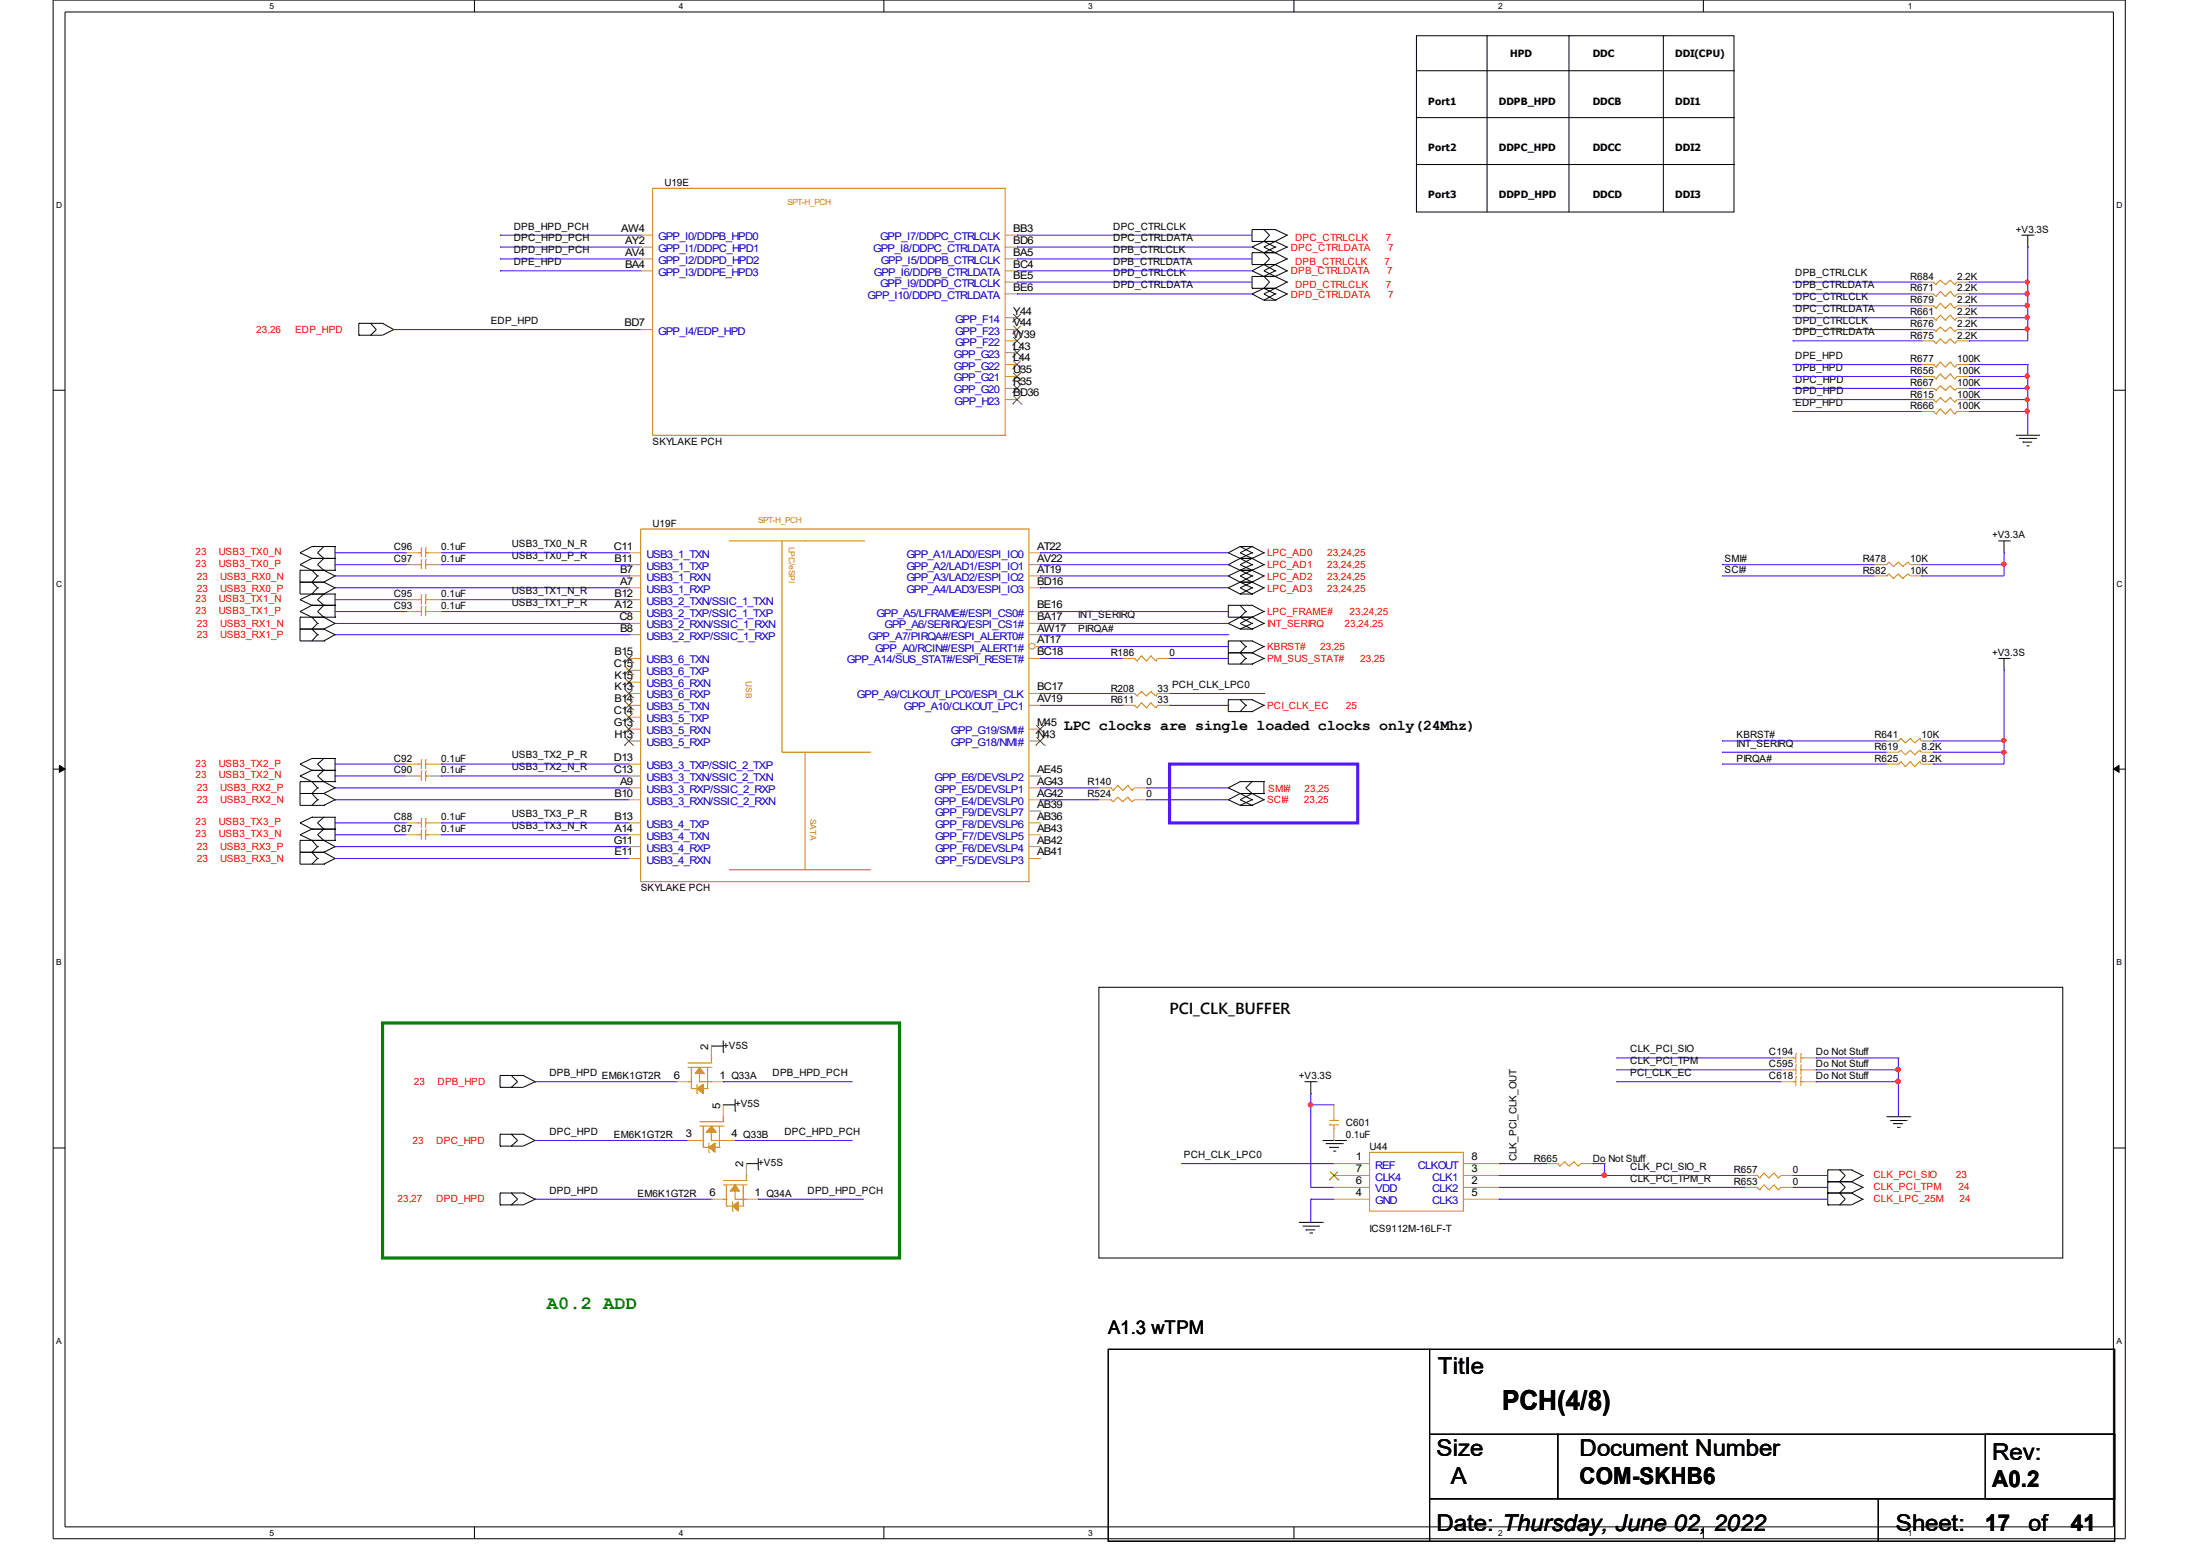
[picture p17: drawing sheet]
<svg xmlns="http://www.w3.org/2000/svg" width="297mm" height="210mm" viewBox="0 0 297 210" stroke-linecap="round" stroke-linejoin="round" font-family="sans-serif">
<defs><g id="words">
<text font-size="3.7" x="203.5" y="190.9">PCH(4/8)</text>
<g font-size="3.1">
<text x="194.7" y="186.1">Title</text>
<text x="194.6" y="197.1">Size</text>
<text x="214" y="197.1">Document Number</text>
<text x="269.8" y="197.7">Rev:</text>
<text x="196.5" y="200.9">A</text>
<text x="214" y="201">COM-SKHB6</text>
<text x="269.8" y="201.4">A0.2</text>
<text x="194.6" y="207.3">Date: Thursday, June 02, 2022</text>
<text x="256.8" y="207.3">Sheet:</text>
<text x="268.9" y="207.4">17</text>
<text x="274.7" y="207.3">of</text>
<text x="280.5" y="207.4">41</text>
</g>
<text font-size="2.5" fill="#008000" x="74.1" y="177.2">A0.2 ADD</text>
<text font-size="2.5" x="150.1" y="180.7">A1.3 wTPM</text>
<g font-size="2">
<text x="144.1" y="98.8">LPC clocks are single loaded clocks only(24Mhz)</text>
<text x="158.4" y="137.3">PCI_CLK_BUFFER</text>
</g>
<g font-size="1.4">
<text x="204.6" y="7.7">HPD</text>
<text x="215.7" y="7.7">DDC</text>
<text x="226.9" y="7.7">DDI(CPU)</text>
<text x="193.5" y="14.2">Port1</text>
<text x="203" y="14.2">DDPB_HPD</text>
<text x="215.7" y="14.2">DDCB</text>
<text x="226.9" y="14.2">DDI1</text>
<text x="193.5" y="20.5">Port2</text>
<text x="203" y="20.5">DDPC_HPD</text>
<text x="215.7" y="20.5">DDCC</text>
<text x="226.9" y="20.5">DDI2</text>
<text x="90" y="25.2">U19E</text>
<text x="193.5" y="26.9">Port3</text>
<text x="203" y="26.9">DDPD_HPD</text>
<text x="215.7" y="26.9">DDCD</text>
<text x="226.9" y="26.9">DDI3</text>
<text x="69.6" y="35.9">DPE_HPD</text>
<text x="69.6" y="31.1">DPB_HPD_PCH</text>
<text x="69.6" y="32.7">DPC_HPD_PCH</text>
<text x="69.6" y="34.3">DPD_HPD_PCH</text>
<text x="84.2" y="31.4">AW4</text>
<text x="84.7" y="33">AY2</text>
<text x="84.7" y="34.6">AV4</text>
<text x="137.2" y="31.4">BB3</text>
<text x="137.2" y="33">BD6</text>
<text x="137.2" y="34.6">BA5</text>
<text x="150.8" y="31.1">DPC_CTRLCLK</text>
<text x="150.8" y="32.7">DPC_CTRLDATA</text>
<text x="150.8" y="34.3">DPB_CTRLCLK</text>
<text x="150.8" y="35.9">DPB_CTRLDATA</text>
<text x="273" y="31.5">+V3.3S</text>
<text x="84.7" y="36.3">BA4</text>
<text x="137.2" y="36.3">BC4</text>
<text x="137.2" y="37.8">BE5</text>
<text x="137.2" y="39.4">BE6</text>
<text x="150.8" y="37.4">DPD_CTRLCLK</text>
<text x="150.8" y="39">DPD_CTRLDATA</text>
<text x="243.2" y="40.7">DPC_CTRLCLK</text>
<text x="243.2" y="37.4">DPB_CTRLCLK</text>
<text x="243.2" y="39">DPB_CTRLDATA</text>
<text x="258.7" y="37.9">R684</text>
<text x="258.7" y="41.1">R679</text>
<text x="258.7" y="39.5">R671</text>
<text x="265.1" y="37.9">2.2K</text>
<text x="265.1" y="41.1">2.2K</text>
<text x="265.1" y="39.5">2.2K</text>
<text x="66.5" y="43.9">EDP_HPD</text>
<text x="84.6" y="44.2">BD7</text>
<text x="137.2" y="42.6">Y44</text>
<text x="137.2" y="44.2">V44</text>
<text x="137.2" y="45.7">W39</text>
<text x="137.2" y="47.3">L43</text>
<text x="243.2" y="43.9">DPD_CTRLCLK</text>
<text x="243.2" y="45.4">DPD_CTRLDATA</text>
<text x="243.2" y="42.3">DPC_CTRLDATA</text>
<text x="258.7" y="44.3">R676</text>
<text x="258.7" y="42.7">R661</text>
<text x="258.7" y="45.9">R675</text>
<text x="265.1" y="44.3">2.2K</text>
<text x="265.1" y="42.7">2.2K</text>
<text x="265.1" y="45.9">2.2K</text>
<text x="137.2" y="49">L44</text>
<text x="137.2" y="50.6">U35</text>
<text x="137.2" y="52.2">R35</text>
<text x="137.2" y="53.7">BD36</text>
<text x="243.2" y="51.8">DPC_HPD</text>
<text x="243.2" y="50.2">DPB_HPD</text>
<text x="243.2" y="53.4">DPD_HPD</text>
<text x="243.2" y="48.6">DPE_HPD</text>
<text x="258.7" y="50.6">R656</text>
<text x="258.7" y="49">R677</text>
<text x="258.7" y="53.9">R615</text>
<text x="258.7" y="52.3">R667</text>
<text x="265.1" y="50.6">100K</text>
<text x="265.1" y="49">100K</text>
<text x="265.1" y="53.9">100K</text>
<text x="265.1" y="52.3">100K</text>
<text x="243.2" y="55">EDP_HPD</text>
<text x="258.7" y="55.4">R666</text>
<text x="265.1" y="55.4">100K</text>
<text x="88.4" y="60.2">SKYLAKE PCH</text>
<text x="88.4" y="71.3">U19F</text>
<text x="53.3" y="74.5">C96</text>
<text x="53.3" y="76.1">C97</text>
<text x="59.8" y="74.5">0.1uF</text>
<text x="59.8" y="76.1">0.1uF</text>
<text x="69.3" y="75.7">USB3_TX0_P_R</text>
<text x="69.3" y="74.1">USB3_TX0_N_R</text>
<text x="83.1" y="74.4">C11</text>
<text x="83.2" y="76">B11</text>
<text x="84" y="77.6">B7</text>
<text x="140.5" y="74.4">AT22</text>
<text x="140.5" y="76">AV22</text>
<text x="140.5" y="77.6">AT19</text>
<text x="233.6" y="76.1">SMI#</text>
<text x="233.6" y="77.7">SCI#</text>
<text x="252.3" y="76.1">R478</text>
<text x="252.3" y="77.7">R582</text>
<text x="258.7" y="76.1">10K</text>
<text x="258.7" y="77.7">10K</text>
<text x="269.8" y="72.9">+V3.3A</text>
<text x="53.3" y="80.9">C95</text>
<text x="53.3" y="82.5">C93</text>
<text x="59.8" y="80.9">0.1uF</text>
<text x="59.8" y="82.5">0.1uF</text>
<text x="69.3" y="82.1">USB3_TX1_P_R</text>
<text x="69.3" y="80.4">USB3_TX1_N_R</text>
<text x="83.2" y="80.8">B12</text>
<text x="83.2" y="82.4">A12</text>
<text x="84" y="79.2">A7</text>
<text x="140.5" y="79.2">BD16</text>
<text x="140.5" y="82.4">BE16</text>
<text x="146" y="83.7">INT_SERIRQ</text>
<text x="83.2" y="88.7">B15</text>
<text x="83.9" y="84">C8</text>
<text x="84" y="85.5">B8</text>
<text x="140.5" y="84">BA17</text>
<text x="140.5" y="85.5">AW17</text>
<text x="140.5" y="87.1">AT17</text>
<text x="140.5" y="88.7">BC18</text>
<text x="146" y="85.6">PIRQA#</text>
<text x="150.5" y="88.8">R186</text>
<text x="158.4" y="88.8">0</text>
<text x="269.8" y="88.8">+V3.3S</text>
<text x="83.1" y="90.4">C15</text>
<text x="83.2" y="92">K15</text>
<text x="83.2" y="93.5">K13</text>
<text x="83.2" y="95.1">B14</text>
<text x="140.5" y="93.5">BC17</text>
<text x="140.5" y="95.1">AV19</text>
<text x="150.5" y="93.7">R208</text>
<text x="150.5" y="95.2">R611</text>
<text x="156.8" y="93.7">33</text>
<text x="156.8" y="95.2">33</text>
<text x="158.7" y="93.1">PCH_CLK_LPC0</text>
<text x="83.1" y="96.7">C14</text>
<text x="83.1" y="98.3">G13</text>
<text x="83.2" y="99.9">H13</text>
<text x="140.5" y="98.3">M45</text>
<text x="140.5" y="99.9">N43</text>
<text x="235.2" y="101.1">INT_SERIRQ</text>
<text x="235.2" y="100">KBRST#</text>
<text x="253.9" y="101.6">R619</text>
<text x="253.9" y="100">R641</text>
<text x="260.3" y="101.6">8.2K</text>
<text x="260.3" y="100">10K</text>
<text x="53.3" y="103.1">C92</text>
<text x="53.3" y="104.7">C90</text>
<text x="59.8" y="103.1">0.1uF</text>
<text x="59.8" y="104.7">0.1uF</text>
<text x="69.3" y="104.3">USB3_TX2_N_R</text>
<text x="69.3" y="102.7">USB3_TX2_P_R</text>
<text x="83.1" y="103.1">D13</text>
<text x="83.1" y="104.7">C13</text>
<text x="83.2" y="107.9">B10</text>
<text x="84" y="106.3">A9</text>
<text x="140.5" y="104.7">AE45</text>
<text x="140.5" y="106.3">AG43</text>
<text x="140.5" y="107.9">AG42</text>
<text x="147.3" y="108">R524</text>
<text x="147.3" y="106.4">R140</text>
<text x="155.3" y="108">0</text>
<text x="155.3" y="106.4">0</text>
<text x="235.2" y="103.1">PIRQA#</text>
<text x="253.9" y="103.1">R625</text>
<text x="260.3" y="103.1">8.2K</text>
<text x="53.3" y="112.7">C87</text>
<text x="53.3" y="111.1">C88</text>
<text x="59.8" y="112.7">0.1uF</text>
<text x="59.8" y="111.1">0.1uF</text>
<text x="69.3" y="112.3">USB3_TX3_N_R</text>
<text x="69.3" y="110.7">USB3_TX3_P_R</text>
<text x="83.2" y="111">B13</text>
<text x="83.2" y="112.6">A14</text>
<text x="140.5" y="109.4">AB39</text>
<text x="140.5" y="111">AB36</text>
<text x="140.5" y="112.6">AB43</text>
<text x="83.1" y="114.2">G11</text>
<text x="83.2" y="115.8">E11</text>
<text x="140.5" y="114.2">AB42</text>
<text x="140.5" y="115.8">AB41</text>
<text x="86.8" y="120.7">SKYLAKE PCH</text>
<text x="95.9" y="142.2" transform="rotate(-90 95.9 142.2)">2</text>
<text x="98" y="142">+V5S</text>
<text x="220.8" y="142.5">CLK_PCI_SIO</text>
<text x="239.6" y="142.9">C194</text>
<text x="246" y="142.9">Do Not Stuff</text>
<text x="74.4" y="145.7">DPB_HPD</text>
<text x="81.5" y="146.1">EM6K1GT2R</text>
<text x="91.3" y="146.1">6</text>
<text x="97.5" y="146.1">1 Q33A</text>
<text x="99.6" y="150">+V5S</text>
<text x="104.6" y="145.7">DPB_HPD_PCH</text>
<text x="175.9" y="146.1">+V3.3S</text>
<text x="220.8" y="144.1">CLK_PCI_TPM</text>
<text x="220.8" y="145.7">PCI_CLK_EC</text>
<text x="239.6" y="144.5">C595</text>
<text x="239.6" y="146.1">C618</text>
<text x="246" y="144.5">Do Not Stuff</text>
<text x="246" y="146.1">Do Not Stuff</text>
<text x="74.4" y="153.7">DPC_HPD</text>
<text x="83.1" y="154.1">EM6K1GT2R</text>
<text x="92.9" y="154">3</text>
<text x="97.5" y="150.1" transform="rotate(-90 97.5 150.1)">5</text>
<text x="99.1" y="154">4 Q33B</text>
<text x="106.3" y="153.7">DPC_HPD_PCH</text>
<text x="182.3" y="152.5">C601</text>
<text x="182.3" y="154.1">0.1uF</text>
<text x="185.5" y="155.7">U44</text>
<text x="74.4" y="161.6">DPD_HPD</text>
<text x="96.1" y="162">6</text>
<text x="100.7" y="158.1" transform="rotate(-90 100.7 158.1)">2</text>
<text x="102.2" y="162">1 Q34A</text>
<text x="102.7" y="157.9">+V5S</text>
<text x="109.4" y="161.6">DPD_HPD_PCH</text>
<text x="160.4" y="156.8">PCH_CLK_LPC0</text>
<text x="183.6" y="157.2">1</text>
<text x="183.6" y="162">4</text>
<text x="183.6" y="158.8">7</text>
<text x="183.6" y="160.4">6</text>
<text x="199.3" y="160.4">2</text>
<text x="199.3" y="158.8">3</text>
<text x="199.3" y="157.2">8</text>
<text x="199.3" y="162">5</text>
<text x="205.4" y="157.2" transform="rotate(-90 205.4 157.2)">CLK_PCI_CLK_OUT</text>
<text x="207.8" y="157.3">R665</text>
<text x="215.7" y="157.3">Do Not Stuff</text>
<text x="220.8" y="160">CLK_PCI_TPM_R</text>
<text x="220.8" y="158.4">CLK_PCI_SIO_R</text>
<text x="234.9" y="160.5">R653</text>
<text x="234.9" y="158.8">R657</text>
<text x="242.8" y="160.5">0</text>
<text x="242.8" y="158.8">0</text>
<text x="86.4" y="162.1">EM6K1GT2R</text>
<text x="185.5" y="166.8">ICS9112M-16LF-T</text>
</g>
<g font-size="1.4" fill="#00c">
<text x="89.2" y="32.5">GPP_I0/DDPB_HPD0</text>
<text x="89.2" y="34.1">GPP_I1/DDPC_HPD1</text>
<text x="89.2" y="35.7">GPP_I2/DDPD_HPD2</text>
<text x="118.3" y="34.1">GPP_I8/DDPC_CTRLDATA</text>
<text x="119.2" y="32.5">GPP_I7/DDPC_CTRLCLK</text>
<text x="119.3" y="35.7">GPP_I5/DDPB_CTRLCLK</text>
<text x="89.2" y="37.4">GPP_I3/DDPE_HPD3</text>
<text x="117.5" y="40.5">GPP_I10/DDPD_CTRLDATA</text>
<text x="118.4" y="37.4">GPP_I6/DDPB_CTRLDATA</text>
<text x="119.2" y="38.9">GPP_I9/DDPD_CTRLCLK</text>
<text x="89.2" y="45.3">GPP_I4/EDP_HPD</text>
<text x="129.4" y="43.7">GPP_F14</text>
<text x="129.4" y="45.3">GPP_F23</text>
<text x="129.4" y="46.8">GPP_F22</text>
<text x="129.2" y="48.4">GPP_G23</text>
<text x="129.2" y="50.1">GPP_G22</text>
<text x="129.2" y="51.7">GPP_G21</text>
<text x="129.2" y="53.3">GPP_G20</text>
<text x="129.3" y="54.8">GPP_H23</text>
<text x="87.5" y="75.5">USB3_1_TXN</text>
<text x="87.5" y="77.1">USB3_1_TXP</text>
<text x="122.8" y="75.5">GPP_A1/LAD0/ESPI_IO0</text>
<text x="122.8" y="77.1">GPP_A2/LAD1/ESPI_IO1</text>
<text x="87.5" y="78.7">USB3_1_RXN</text>
<text x="87.5" y="80.3">USB3_1_RXP</text>
<text x="87.5" y="81.9">USB3_2_TXN/SSIC_1_TXN</text>
<text x="87.5" y="83.5">USB3_2_TXP/SSIC_1_TXP</text>
<text x="118.7" y="83.5">GPP_A5/LFRAME#/ESPI_CS0#</text>
<text x="122.8" y="78.7">GPP_A3/LAD2/ESPI_IO2</text>
<text x="122.8" y="80.3">GPP_A4/LAD3/ESPI_IO3</text>
<text x="87.5" y="85.1">USB3_2_RXN/SSIC_1_RXN</text>
<text x="87.5" y="86.6">USB3_2_RXP/SSIC_1_RXP</text>
<text x="87.5" y="89.8">USB3_6_TXN</text>
<text x="114.7" y="89.8">GPP_A14/SUS_STAT#/ESPI_RESET#</text>
<text x="117.6" y="86.6">GPP_A7/PIRQA#/ESPI_ALERT0#</text>
<text x="118.5" y="88.2">GPP_A0/RCIN#/ESPI_ALERT1#</text>
<text x="119.8" y="85.1">GPP_A6/SERIRQ/ESPI_CS1#</text>
<text x="87.5" y="91.5">USB3_6_TXP</text>
<text x="87.5" y="93.1">USB3_6_RXN</text>
<text x="87.5" y="94.6">USB3_6_RXP</text>
<text x="116.1" y="94.6">GPP_A9/CLKOUT_LPC0/ESPI_CLK</text>
<text x="87.5" y="96.2">USB3_5_TXN</text>
<text x="87.5" y="97.8">USB3_5_TXP</text>
<text x="87.5" y="99.4">USB3_5_RXN</text>
<text x="87.5" y="101">USB3_5_RXP</text>
<text x="122.4" y="96.2">GPP_A10/CLKOUT_LPC1</text>
<text x="128.8" y="99.4">GPP_G19/SMI#</text>
<text x="128.8" y="101">GPP_G18/NMI#</text>
<text x="87.5" y="104.2">USB3_3_TXP/SSIC_2_TXP</text>
<text x="87.5" y="105.8">USB3_3_TXN/SSIC_2_TXN</text>
<text x="87.5" y="107.4">USB3_3_RXP/SSIC_2_RXP</text>
<text x="126.6" y="105.8">GPP_E6/DEVSLP2</text>
<text x="126.6" y="107.4">GPP_E5/DEVSLP1</text>
<text x="87.5" y="109">USB3_3_RXN/SSIC_2_RXN</text>
<text x="87.5" y="112.1">USB3_4_TXP</text>
<text x="87.5" y="113.7">USB3_4_TXN</text>
<text x="126.6" y="109">GPP_E4/DEVSLP0</text>
<text x="126.7" y="110.5">GPP_F9/DEVSLP7</text>
<text x="126.7" y="112.1">GPP_F8/DEVSLP6</text>
<text x="126.7" y="113.7">GPP_F7/DEVSLP5</text>
<text x="87.5" y="115.3">USB3_4_RXP</text>
<text x="87.5" y="116.9">USB3_4_RXN</text>
<text x="126.7" y="115.3">GPP_F6/DEVSLP4</text>
<text x="126.7" y="116.9">GPP_F5/DEVSLP3</text>
<text x="186.3" y="158.3">REF</text>
<text x="186.3" y="159.9">CLK4</text>
<text x="186.3" y="161.5">VDD</text>
<text x="192" y="158.3">CLKOUT</text>
<text x="194" y="161.5">CLK2</text>
<text x="194" y="159.9">CLK1</text>
<text x="186.3" y="163.1">GND</text>
<text x="194" y="163.1">CLK3</text>
</g>
<g font-size="1.4" fill="#f00">
<text x="174.8" y="34">DPC_CTRLDATA</text>
<text x="175.4" y="32.7">DPC_CTRLCLK</text>
<text x="175.4" y="35.8">DPB_CTRLCLK</text>
<text x="187.5" y="35.8">7</text>
<text x="187.7" y="32.7">7</text>
<text x="188" y="34">7</text>
<text x="174.8" y="37.1">DPB_CTRLDATA</text>
<text x="174.8" y="40.3">DPD_CTRLDATA</text>
<text x="175.4" y="39">DPD_CTRLCLK</text>
<text x="187.7" y="39">7</text>
<text x="187.9" y="37.1">7</text>
<text x="188" y="40.3">7</text>
<text x="34.7" y="45.1">23,26</text>
<text x="40" y="45.1">EDP_HPD</text>
<text x="26.5" y="75.2">23</text>
<text x="26.5" y="76.7">23</text>
<text x="29.6" y="75.2">USB3_TX0_N</text>
<text x="29.6" y="76.7">USB3_TX0_P</text>
<text x="171.6" y="75.3">LPC_AD0</text>
<text x="171.6" y="76.9">LPC_AD1</text>
<text x="179.7" y="75.3">23,24,25</text>
<text x="179.7" y="76.9">23,24,25</text>
<text x="26.5" y="81.5">23</text>
<text x="26.5" y="83.2">23</text>
<text x="26.7" y="80.1">23</text>
<text x="26.7" y="78.5">23</text>
<text x="29.6" y="81.5">USB3_TX1_N</text>
<text x="29.6" y="83.2">USB3_TX1_P</text>
<text x="29.8" y="80.1">USB3_RX0_P</text>
<text x="29.8" y="78.5">USB3_RX0_N</text>
<text x="171.6" y="78.5">LPC_AD2</text>
<text x="171.6" y="80.1">LPC_AD3</text>
<text x="171.6" y="83.2">LPC_FRAME#</text>
<text x="179.7" y="78.5">23,24,25</text>
<text x="179.7" y="80.1">23,24,25</text>
<text x="182.8" y="83.2">23,24,25</text>
<text x="26.7" y="84.9">23</text>
<text x="26.7" y="86.5">23</text>
<text x="29.8" y="84.9">USB3_RX1_N</text>
<text x="29.8" y="86.5">USB3_RX1_P</text>
<text x="171.6" y="84.9">INT_SERIRQ</text>
<text x="171.6" y="89.7">PM_SUS_STAT#</text>
<text x="171.6" y="88.1">KBRST#</text>
<text x="178.8" y="88.1">23,25</text>
<text x="182.1" y="84.9">23,24,25</text>
<text x="184.2" y="89.7">23,25</text>
<text x="171.6" y="96">PCI_CLK_EC</text>
<text x="182.3" y="96">25</text>
<text x="26.5" y="105.4">23</text>
<text x="26.5" y="103.8">23</text>
<text x="26.7" y="107.1">23</text>
<text x="29.6" y="105.4">USB3_TX2_N</text>
<text x="29.6" y="103.8">USB3_TX2_P</text>
<text x="29.8" y="107.1">USB3_RX2_P</text>
<text x="171.8" y="107.3">SMI#</text>
<text x="176.7" y="107.3">23,25</text>
<text x="26.5" y="113.4">23</text>
<text x="26.5" y="111.8">23</text>
<text x="26.7" y="108.7">23</text>
<text x="29.6" y="113.4">USB3_TX3_N</text>
<text x="29.6" y="111.8">USB3_TX3_P</text>
<text x="29.8" y="108.7">USB3_RX2_N</text>
<text x="171.6" y="108.7">SCI#</text>
<text x="176.6" y="108.7">23,25</text>
<text x="26.7" y="115.1">23</text>
<text x="26.7" y="116.7">23</text>
<text x="29.8" y="115.1">USB3_RX3_P</text>
<text x="29.8" y="116.7">USB3_RX3_N</text>
<text x="56" y="146.9">23</text>
<text x="59.3" y="146.9">DPB_HPD</text>
<text x="55.9" y="154.9">23</text>
<text x="59.1" y="154.9">DPC_HPD</text>
<text x="253.7" y="161.1">CLK_PCI_TPM</text>
<text x="253.7" y="159.5">CLK_PCI_SIO</text>
<text x="264.9" y="159.5">23</text>
<text x="265.3" y="161.1">24</text>
<text x="53.8" y="162.8">23,27</text>
<text x="59.1" y="162.8">DPD_HPD</text>
<text x="253.7" y="162.7">CLK_LPC_25M</text>
<text x="265.4" y="162.7">24</text>
</g>
<g font-size="1.1">
<text x="36.5" y="1.3">5</text>
<text x="91.9" y="1.3">4</text>
<text x="147.4" y="1.3">3</text>
<text x="202.9" y="1.3">2</text>
<text x="258.4" y="1.3">1</text>
<text x="7.6" y="28.2">D</text>
<text x="286.7" y="28.2">D</text>
<text x="7.6" y="79.4">C</text>
<text x="286.7" y="79.4">C</text>
<text x="7.6" y="130.7">B</text>
<text x="286.7" y="130.7">B</text>
<text x="7.6" y="182">A</text>
<text x="286.7" y="182">A</text>
<text x="36.5" y="208">5</text>
<text x="91.9" y="208">4</text>
<text x="147.4" y="208">3</text>
<text x="202.9" y="208">2</text>
<text x="258.4" y="208">1</text>
</g>
<g font-size="1.1" fill="#cc8006">
<text x="106.7" y="27.8">SPT-H_PCH</text>
<text x="102.7" y="70.8">SPT-H_PCH</text>
<text x="106.8" y="74" transform="rotate(90 106.8 74)">LPC/eSPI</text>
<text x="101" y="92.2" transform="rotate(90 101 92.2)">USB</text>
<text x="109.7" y="110.8" transform="rotate(90 109.7 110.8)">SATA</text>
</g>
</g></defs>
<path d="M7.2 0h280.7v208.4h-280.7zM8.8 1.6h277.5v205.2h-277.5z" fill="none" stroke="#000" stroke-width=".14"/>
<g fill="#fff">
<path d="M36.5 .3h.5v1.2h-.5z"/>
<path d="M36.5 207h.5v1.2h-.5z"/>
</g>
<path d="M64.3 0v1.6M64.3 206.8v1.6" fill="none" stroke="#000" stroke-width=".14"/>
<g fill="#fff">
<path d="M91.9 .3h.6v1.2h-.6z"/>
<path d="M91.9 207h.6v1.2h-.6z"/>
</g>
<path d="M119.7 0v1.6M119.7 206.8v1.6" fill="none" stroke="#000" stroke-width=".14"/>
<g fill="#fff">
<path d="M147.4 .3h.5v1.2h-.5z"/>
<path d="M147.4 207h.5v1.2h-.5z"/>
</g>
<path d="M175.3 0v1.6M175.3 206.8v1.6" fill="none" stroke="#000" stroke-width=".14"/>
<g fill="#fff">
<path d="M202.9 .3h.6v1.2h-.6z"/>
<path d="M202.9 207h.6v1.2h-.6z"/>
</g>
<path d="M230.7 0v1.6M230.7 206.8v1.6" fill="none" stroke="#000" stroke-width=".14"/>
<g fill="#fff">
<path d="M258.4 .3h.5v1.2h-.5z"/>
<path d="M258.4 207h.5v1.2h-.5z"/>
<path d="M7.6 27.2h.7v1.2h-.7z"/>
<path d="M286.7 27.2h.7v1.2h-.7z"/>
<path d="M7.6 78.4h.7v1.2h-.7z"/>
<path d="M286.7 78.4h.7v1.2h-.7z"/>
</g>
<path d="M7.2 52.8h1.6M286.3 52.8h1.6" fill="none" stroke="#000" stroke-width=".14"/>
<g fill="#fff">
<path d="M7.6 129.7h.6v1.2h-.6z"/>
<path d="M286.7 129.7h.6v1.2h-.6z"/>
</g>
<path d="M7.2 104.2h1.6M286.3 104.2h1.6" fill="none" stroke="#000" stroke-width=".14"/>
<path d="M8 103.6l.8 .6-.8 .4zM286.3 104.2l.7-.6v1z" fill="#000" stroke="#000" stroke-width=".14"/>
<g fill="#fff">
<path d="M7.6 181h.5v1.2h-.5z"/>
<path d="M286.7 181h.5v1.2h-.5z"/>
</g>
<g fill="none" stroke="#000" stroke-width=".14">
<path d="M191.9 4.8h43v23.9h-43zM191.9 15.9h43M191.9 9.6h43M201.4 4.8h.1M201.4 4.8v23.9M212.5 4.8h.1M212.5 4.8v23.9M225.3 4.8h.1M225.3 4.8v23.9M234.9 15.9h.1M234.9 9.6h.1M169.6 32.7h.1"/>
<path d="M169.6 31.1h.1M169.6 35.8h.1M169.6 34.2h.1M169.6 39h.1M169.6 37.4h.1M169.6 33.5h.1M169.6 36.7h.1M169.6 39.8h.1M169.6 32.7h3.1M169.6 31.1h3.1M169.6 31.1v1.6M169.6 34.2v1.6"/>
<path d="M169.6 37.4v1.6M169.6 35.8h3.1M169.6 34.2h3.1M169.6 39h3.1M169.6 37.4h3.1M169.6 33.5l1.6 .7M169.6 36.7l1.6 .7M169.6 39.8l1.6 .9M171.2 32.7h.1M171.2 31.1h.1M171.2 35.8h.1M171.2 34.2h.1"/>
<path d="M171.2 39h.1M171.2 37.4h.1M171.2 31.1l.8 .7-.8 .9M171.2 34.2l.8 .9-.8 .7M171.2 37.4l.8 .8-.8 .8M171.2 32.7l-1.6 .8M171.2 32.7l1.5 .8M171.2 35.8l-1.6 .9M171.2 35.8l1.5 .9M171.2 39l-1.6 .8M171.2 39l1.5 .8M172.7 31.1h.1"/>
<path d="M172.7 34.2h.1M172.7 37.4h.1M172.7 32.7h.1M172.7 33.5h.1M172.7 35.8h.1M172.7 36.7h.1M172.7 39h.1M172.7 39.8h.1M172.7 31.1l1.6 .7M172.7 34.2l1.6 .9M172.7 37.4l1.6 .8M172.7 32.7l1.6 .8"/>
<path d="M172.7 32.7l-1.5 .8 1.5 .7M172.7 33.5l-1.5 .7M172.7 35.8l1.6 .9M172.7 35.8l-1.5 .9 1.5 .7M172.7 36.7l-1.5 .7M172.7 39l1.6 .8M172.7 39l-1.5 .8 1.5 .9M172.7 39.8l-1.5 .9M174.3 31.8h.1M174.3 35.1h.1M174.3 38.2h.1M174.3 33.5h.1"/>
<path d="M174.3 36.7h.1M174.3 39.8h.1M174.3 31.8l-1.6 .9M174.3 35.1l-1.6 .7M174.3 38.2l-1.6 .8M174.3 33.5l-1.6 .7M174.3 36.7l-1.6 .7M174.3 39.8l-1.6 .9M191.9 22.3h43M234.9 22.3h.1M273.8 31.8h1.6M274.7 33.5h.1"/>
<path d="M274.7 31.8v1.7M275.4 31.8h.1M48.6 45.4h.1M48.6 43.8h.1M48.6 43.8h3.2M48.6 43.8v1.6M50.2 45.4h.1M50.2 43.8h.1M50.2 43.8l.8 .8-.8 .8M51.8 43.8h.1M51.8 43.8l1.5 .8M53.3 44.6h.1"/>
<path d="M53.3 44.6l-1.5 .8h-3.2M171.2 40.7h.1M171.2 40.7h1.5M172.7 40.7h.1M273 58.9h3.2M273.5 59.4h2.3M274 59.9h.1M274 59.9h1.3M275.8 59.4h.1M276.2 58.9h.1M40.6 74.9h.1M40.6 76.5h.1"/>
<path d="M40.6 78.8h.1M40.6 77.2h.1M40.6 74.9l1.6 .7M40.6 76.5l1.6 .7 .8 .8M40.6 77.2h4.8M40.6 77.2v3.2h4.8M40.6 78.8h3.3M42.2 74h.1M42.2 75.6h.1M42.2 75.6h3.2M42.2 74l-1.6 .9M42.2 74h3.2"/>
<path d="M42.2 75.6l-1.6 .9M43 79.6h.1M43 78h.1M43 78l-.8 .8 .8 .8M43 79.6l-.8 .8M43.9 75.6h.1M43.9 74h.1M43.9 77.2h.1M43.9 78.8h.1M43.9 74l-.9 .9 .9 .7M43.9 75.6l-.9 .9 .9 .7M43.9 78.8l1.5 .8"/>
<path d="M43.9 77.2l1.5 .8M45.4 75.6h.1M45.4 74h.1M45.4 77.2h.1M45.4 79.6h.1M45.4 78h.1M45.4 74v3.2M45.4 79.6l-1.5 .8M45.4 78l-1.5 .8M166.4 74.9h.1M166.4 76.5h.1M166.4 78h.1"/>
<path d="M166.4 79.6h.1M166.4 74.9l1.6 .7M166.4 76.5l3.2 1.5M166.4 78l1.6 .8M166.4 79.6l1.6 .8M168 75.6h.1M168 74h.1M168 77.2h.1M168 78.8h.1M168 75.6h1.6M168 74h1.6M168 77.2h1.6"/>
<path d="M168 78.8h1.6M168 74l-1.6 .9M168 74l1.6 .9M168 75.6l-1.6 .9M168 75.6l1.6 .9M168 78.8l-1.6 .8M168 78.8l1.6 .8M169.6 74h.1M169.6 75.6h.1M169.6 74.9h.1M169.6 77.2h.1M169.6 76.5h.1"/>
<path d="M169.6 78.8h.1M169.6 78h.1M169.6 79.6h.1M169.6 74l1.6 .9M169.6 74l-1.6 .9 1.6 .7M169.6 74.9l-1.6 .7M169.6 75.6l1.6 .9M169.6 75.6l-1.6 .9 3.2 1.5M169.6 76.5l-3.2 1.5M169.6 78l-1.6 .8M169.6 78.8l1.6 .8M169.6 78.8l-1.6 .8 1.6 .8"/>
<path d="M169.6 79.6l-1.6 .8M171.2 74.9h.1M171.2 76.5h.1M171.2 78h.1M171.2 79.6h.1M171.2 74.9l-1.6 .7M171.2 76.5l-3.2 1.5 1.6 .8M171.2 78l-1.6 .8M171.2 79.6l-1.6 .8M270.7 73.3h1.5M271.4 74.9h.1M271.4 73.3v1.6"/>
<path d="M272.2 73.3h.1M274.5 60.4h.2M274.7 60.4h.1M40.6 81.2h.1M40.6 82.8h.1M40.6 83.6h.1M40.6 85.2h.1M40.6 83.6v3.2h3.3M40.6 81.2l1.6 .8M40.6 82.8l1.6 .8 .8 .8M40.6 83.6h4.8M40.6 85.2h3.3"/>
<path d="M42.2 80.4h.1M42.2 82h.1M42.2 82h3.2M42.2 80.4l-1.6 .8M42.2 82l-1.6 .8M43 84.4h.1M43 86h.1M43 84.4l-.8 .8 .8 .8M43 86l-.8 .8M43.9 80.4h.1M43.9 82h.1M43.9 83.6h.1"/>
<path d="M43.9 85.2h.1M43.9 86.8h.1M43.9 80.4l-.9 .8 .9 .8M43.9 82l-.9 .8 .9 .8M43.9 83.6l1.5 .8M43.9 85.2l1.5 .8M45.4 82h.1M45.4 80.4h.1M45.4 83.6h.1M45.4 84.4h.1M45.4 86h.1M45.4 80.4v3.2"/>
<path d="M45.4 84.4l-1.5 .8M45.4 86l-1.5 .8M166.4 84.4h.1M166.4 82h.1M166.4 88.4h.1M166.4 86.8h.1M166.4 94.8h.1M166.4 82h3.2M166.4 82v1.6h3.2M166.4 86.8h3.2M166.4 84.4l1.6 .8M166.4 86.8v3.1h3.2"/>
<path d="M166.4 94.8v1.6h3.2M166.4 88.4h3.2M166.4 94.8h3.2M168 80.4h.1M168 85.2h.1M168 83.6h.1M168 80.4h1.6M168 85.2h1.6M168 83.6l-1.6 .8M168 83.6l1.6 .8M168 82l.7 .8M168 86.8l.7 .8"/>
<path d="M168 94.8l.7 .7M168.7 82.8h.1M168.7 89.2h.1M168.7 87.6h.1M168.7 95.5h.1M168.7 82.8l-.7 .8M168.7 87.6l-.7 .8 .7 .8M168.7 89.2l-.7 .7M168.7 95.5l-.7 .9M169.6 80.4h.1M169.6 83.6h.1M169.6 85.2h.1"/>
<path d="M169.6 84.4h.1M169.6 82h.1M169.6 89.9h.1M169.6 88.4h.1M169.6 86.8h.1M169.6 96.4h.1M169.6 94.8h.1M169.6 83.6l1.6 .8M169.6 83.6l-1.6 .8 1.6 .8M169.6 84.4l-1.6 .8M169.6 82l1.6 .8M169.6 88.4l1.6 .8"/>
<path d="M169.6 86.8l1.6 .8M169.6 94.8l1.6 .7M171.2 84.4h.1M171.2 82.8h.1M171.2 89.2h.1M171.2 87.6h.1M171.2 95.5h.1M171.2 84.4l-1.6 .8M171.2 82.8l-1.6 .8M171.2 89.2l-1.6 .7M171.2 87.6l-1.6 .8M171.2 95.5l-1.6 .9"/>
<path d="M270.7 89.2h1.5M271.4 90.8h.1M271.4 89.2v1.6M272.2 89.2h.1M40.6 105.1h.1M40.6 103.5h.1M40.6 105.8h.1M40.6 107.5h.1M40.6 113.8h.1M40.6 115.4h.1M40.6 113h.1M40.6 111.4h.1"/>
<path d="M40.6 105.8v3.3h3.3M40.6 113.8v3.2h3.3M40.6 105.1l1.6 .7 .8 .9M40.6 105.8h4.8M40.6 103.5l1.6 .8M40.6 107.5h3.3M40.6 115.4h3.3M40.6 113.8h4.8M40.6 113l1.6 .8 .8 .9M40.6 111.4l1.6 .9M42.2 104.3h.1M42.2 102.7h.1"/>
<path d="M42.2 112.3h.1M42.2 110.7h.1M42.2 104.3l-1.6 .8M42.2 104.3h3.2M42.2 102.7l-1.6 .8M42.2 102.7h3.2M42.2 112.3l-1.6 .7M42.2 112.3h3.2M42.2 110.7l-1.6 .7M42.2 110.7h3.2M43 106.7h.1M43 108.3h.1"/>
<path d="M43 114.7h.1M43 116.3h.1M43 106.7l-.8 .8 .8 .8M43 108.3l-.8 .8M43 114.7l-.8 .7 .8 .9M43 116.3l-.8 .7M43.9 105.8h.1M43.9 104.3h.1M43.9 102.7h.1M43.9 107.5h.1M43.9 109.1h.1M43.9 115.4h.1"/>
<path d="M43.9 113.8h.1M43.9 117h.1M43.9 112.3h.1M43.9 110.7h.1M43.9 104.3l-.9 .8 .9 .7M43.9 102.7l-.9 .8 .9 .8M43.9 105.8l1.5 .9M43.9 107.5l1.5 .8M43.9 113.8l1.5 .9M43.9 115.4l1.5 .9M43.9 112.3l-.9 .7 .9 .8M43.9 110.7l-.9 .7 .9 .9"/>
<path d="M45.4 105.8h.1M45.4 104.3h.1M45.4 102.7h.1M45.4 106.7h.1M45.4 108.3h.1M45.4 114.7h.1M45.4 116.3h.1M45.4 113.8h.1M45.4 112.3h.1M45.4 110.7h.1M45.4 102.7v3.1M45.4 110.7v3.1"/>
<path d="M45.4 106.7l-1.5 .8M45.4 108.3l-1.5 .8M45.4 114.7l-1.5 .7M45.4 116.3l-1.5 .7M166.4 108.3h.1M166.4 106.7h.1M166.4 108.3l1.6 .8M166.4 106.7l1.6 .8M168 109.1h.1M168 107.5h.1M168 105.8h.1M168 105.8h3.2"/>
<path d="M168 107.5h3.2M168 109.1h1.6M168 107.5l-1.6 .8M168 107.5l1.6 .8M168 105.8l-1.6 .9M169.6 107.5h.1M169.6 109.1h.1M169.6 108.3h.1M169.6 105.8h.1M169.6 107.5l1.6 .8M169.6 107.5l-1.6 .8 1.6 .8M169.6 108.3l-1.6 .8"/>
<path d="M169.6 105.8l-.9 .9 .9 .8M171.2 108.3h.1M171.2 107.5h.1M171.2 105.8h.1M171.2 108.3l-1.6 .8M171.2 105.8v1.7M148.8 133.7h130.6v36.7h-130.6zM7.2 155.5h1.6M67.7 147.2h.1M67.7 145.6h.1M67.7 155.2h.1M67.7 153.6h.1"/>
<path d="M67.7 145.6v1.6M67.7 153.6v1.6M67.7 145.6h3.2M67.7 153.6h3.2M69.3 147.2h.1M69.3 145.6h.1M69.3 155.2h.1M69.3 153.6h.1M69.3 145.6l.8 .9-.8 .7M69.3 153.6l.8 .8-.8 .8M70.9 145.6h.1M70.9 153.6h.1"/>
<path d="M70.9 145.6l1.6 .9M70.9 153.6l1.6 .8M72.5 146.5h.1M72.5 154.4h.1M72.5 146.5l-1.6 .7h-3.2M72.5 154.4l-1.6 .8h-3.2M96.4 141.7h.1M96.4 141.7h1.6M98 142.5h.1M98 149.6h.1M98 140.9v1.6M98 149.6h1.6"/>
<path d="M99.6 150.5h.1M99.6 148.9v1.6M101.1 157.6h.1M101.1 157.6h1.6M102.7 158.4h.1M102.7 156.8v1.6M176.7 146.5h1.6M177.5 148.1h.1M177.5 146.5v1.6M178.3 146.5h.1M179.2 154.4h3.1M179.6 154.9h2.3"/>
<path d="M180.1 155.4h.1M180.1 155.4h1.3M180.6 155.9h.2M180.8 155.9h.1M181.9 154.9h.1M182.3 154.4h.1M247.6 158.4h.1M247.6 158.4v4.8M247.6 158.4h3.2M249.2 158.4h.1M249.2 158.4l.7 .8-.7 .8M250.8 158.4h.1"/>
<path d="M250.8 158.4l1.5 .8M252.3 159.2h.1M252.3 159.2l-1.5 .8M255.5 151.2h3.2M256 151.7h2.2M256.5 152.2h.1M256.5 152.2h1.2M257 152.7h.3M257.3 152.7h.1M258.2 151.7h.1M258.7 151.2h.1M286.3 155.5h1.6"/>
<path d="M67.7 163.2h.1M67.7 161.6h.1M67.7 161.6h3.2M67.7 161.6v1.6M69.3 163.2h.1M69.3 161.6h.1M69.3 161.6l.8 .8-.8 .8M70.9 161.6h.1M70.9 161.6l1.6 .8M72.5 162.4h.1M72.5 162.4l-1.6 .8h-3.2M175.9 165.5h3.3"/>
<path d="M176.4 166h2.2M176.9 166.6h.1M176.9 166.6h1.2M177.4 167h.3M177.7 167h.1M178.6 166h.1M179.2 165.5h.1M247.6 161.6h.1M247.6 160h.1M247.6 163.2h.1M247.6 161.6h3.2M247.6 160h3.2"/>
<path d="M249.2 161.6h.1M249.2 160h.1M249.2 163.2h.1M249.2 160l.7 .8-.7 .8M249.2 161.6l.7 .8-.7 .8M250.8 160h.1M250.8 161.6h.1M250.8 160l1.5 .8M250.8 161.6l1.5 .8M252.3 160.8h.1M252.3 162.4h.1M252.3 160.8l-1.5 .8"/>
<path d="M252.3 162.4l-1.5 .8h-3.2M150.1 182.7h43.5v26h-43.5zM193.6 194.2h17.4v8.8h-17.4zM193.6 182.7h92.8v11.5h-92.8zM211 194.2h75.4v8.8h-75.4zM268.9 194.2h17.5v8.8h-17.5zM193.6 203h60.8v5.7h-60.8zM254.4 203h32v5.7h-32z"/>
</g>
<path d="M158.4 103.5h25.5v7.9h-25.5z" fill="none" stroke="#8000ff" stroke-width=".42"/>
<path d="M51.8 138.5h70v31.9h-70z" fill="none" stroke="#008000" stroke-width=".42"/>
<g fill="none" stroke="#cc8006" stroke-width=".14">
<path d="M261.9 38.2h.1M261.9 38.2l.3 .3M262.2 38.5h.1M262.8 37.9h.1M262.8 37.9l-.6 .6M262.8 37.9l.7 .6M263.5 38.5h.1M264.2 37.9h.1M264.2 37.9l.6 .6M264.2 37.9l-.7 .6M264.8 38.5h.1M265.1 38.2l-.3 .3"/>
<path d="M261.9 51h.1M261.9 51l.3 .3M262.2 51.3h.1M262.8 50.6h.1M262.8 50.6l-.6 .7M262.8 50.6l.7 .7M263.5 51.3h.1M264.2 50.6h.1M264.2 50.6l.6 .7M264.2 50.6l-.7 .7M264.8 51.3h.1M265.1 51l-.3 .3"/>
<path d="M98.7 73.3h18.3M105.9 73.3v28.6M109.1 73.3h.1M117 73.3h.1M139.4 71.6h.1M139.4 71.6h-52.6v47.8M139.4 71.6v47.8M56.6 113h.1M56.6 113h.5M57.1 112.4h.1M57.1 112.4v1.3M57.7 112.4h.1"/>
<path d="M57.7 113h.1M57.7 113h.5M57.7 112.4v1.3M86.8 119.4h.1M86.8 119.4h52.6M98.7 117.8h19.2M105.9 101.9h.1M105.9 101.9h12M109.1 117.8h.1M109.1 101.9h.1M109.1 101.9v15.9M117.9 117.8h.1"/>
<path d="M117.9 101.9h.1M139.4 119.4h.1M93.1 146.5h.1M93.1 144.5h3.3M93.1 143.9h3.3M93.1 146.5h.5M93.6 146.5h.1M93.6 147.4h.1M93.6 144.5v2.9M93.6 147.4h.8M94.4 147.4h.1M94.4 148.1h.1"/>
<path d="M94.4 146.8v1.3M94.7 146.5h.1M94.7 145.4v1.1M94.7 146.5h1.7M95.2 147.4h.1M95.2 147.4h.6M95.8 146.5h.1M95.8 147.4h.1M95.8 144.5v2.9M96.4 144.5h.1M96.4 143.9h.1M96.4 143.3h.1"/>
<path d="M96.4 146.5h.1M96.4 143.3v.6M185.5 156.1h12.7v7.9h-12.7z"/>
</g>
<g fill="none" stroke="#a84" stroke-width=".14">
<path d="M260.3 38.2h.1M260.3 38.2h1.6M265.1 38.2h1.6M266.7 38.2h.1M260.3 51h.1M260.3 51h1.6M265.1 51h1.6M266.7 51h.1M85.2 74.9h.1M85.2 76.5h.1M85.2 78h.1M85.2 79.6h.1"/>
<path d="M85.2 74.9h1.6M85.2 76.5h1.6M85.2 78h1.6M85.2 79.6h1.6M139.4 74.9h1.5M139.4 76.5h1.5M139.4 78h1.5M139.4 79.6h1.5M140.9 74.9h.1M140.9 76.5h.1M140.9 78h.1M140.9 79.6h.1"/>
<path d="M85.2 81.2h.1M85.2 82.8h.1M85.2 84.4h.1M85.2 86h.1M85.2 89.2h.1M85.2 90.8h.1M85.2 92.4h.1M85.2 93.9h.1M85.2 95.5h.1M85.2 97.1h.1M85.2 98.7h.1M85.2 81.2h1.6"/>
<path d="M85.2 82.8h1.6M85.2 84.4h1.6M85.2 86h1.6M85.2 89.2h1.6M85.2 90.8h1.6M85.2 92.4h1.6M85.2 93.9h1.6M85.2 95.5h1.6M85.2 97.1h1.6M85.2 98.7h1.6M139.4 82.8h1.5M139.4 84.4h1.5"/>
<path d="M139.4 86h1.5M140.9 82.8h.1M140.9 84.4h.1M140.9 86h.1M54.9 113h.1M54.9 113h1.7M58.2 113h1.6M59.8 113h.1M85.2 100.3h.1M85.2 103.5h.1M85.2 105.1h.1M85.2 106.7h.1"/>
<path d="M85.2 108.3h.1M85.2 111.4h.1M85.2 113h.1M85.2 114.7h.1M85.2 116.3h.1M85.2 113h1.6M85.2 100.3h1.6M85.2 103.5h1.6M85.2 105.1h1.6M85.2 106.7h1.6M85.2 108.3h1.6M85.2 111.4h1.6"/>
<path d="M85.2 114.7h1.6M85.2 116.3h1.6M91.6 146.5h.1M91.6 146.5h1.5M96.4 141.7h.1M96.4 141.7v1.6M96.4 146.5h1.6M98 146.5h.1M180.7 157.6h.1M180.7 159.2h.1M180.7 157.6h4.8M180.7 159.2h4.8"/>
<path d="M198.2 157.6h4.8M198.2 159.2h4.8M203 159.2h.1M203 157.6h.1M180.7 162.4h.1M180.7 160.8h.1M180.7 160.8h4.8M180.7 162.4h4.8M198.2 160.8h4.8M198.2 162.4h4.8M203 160.8h.1M203 162.4h.1"/>
</g>
<g fill="none" stroke="#804000" stroke-width=".14">
<path d="M84.6 89.8h.1M84.6 91.4h.1M84.6 93h.1M84.6 94.5h.1M84.6 96.1h.1M84.6 97.7h.1M84.6 99.3h.1M84.7 88.7l1.1 1.1M84.7 90.3l1.1 1.1M84.7 91.9l1.1 1.1M84.7 93.4l1.1 1.1M84.7 95l1.1 1.1"/>
<path d="M84.7 96.6l1.1 1.1M84.7 98.2l1.1 1.1M84.7 99.8l1.1 1.1M85.7 88.7l-1.1 1.1M85.7 90.3l-1.1 1.1M85.7 91.9l-1.1 1.1M85.7 93.4l-1.1 1.1M85.7 95l-1.1 1.1M85.7 96.6l-1.1 1.1M85.7 98.2l-1.1 1.1M85.7 99.8l-1.1 1.1M85.8 89.8h.1"/>
<path d="M85.8 91.4h.1M85.8 93h.1M85.8 94.5h.1M85.8 96.1h.1M85.8 97.7h.1M85.8 99.3h.1M84.6 100.9h.1M85.8 100.9h.1M180.1 159.8h.1M180.2 158.7l1.1 1.1M181.2 158.7l-1.1 1.1M181.3 159.8h.1"/>
</g>
<g fill="#cc8006" stroke="#cc8006" stroke-width=".14">
<path d="M94.7 144.5l.7 .9h-1.3z" fill-rule="evenodd"/>
<path d="M94.4 147.4l.8-.6v1.3z" fill-rule="evenodd"/>
</g>
<circle cx="139.8" cy="87.5" r=".4" fill="#fff" stroke="#a84" stroke-width=".14"/>
<g fill="none" stroke="#a84" stroke-width=".14">
<path d="M86.8 31.8h.1M86.8 33.5h.1M86.8 35.1h.1M86.8 36.7h.1M86.8 31.8h1.6M86.8 33.5h1.6M86.8 35.1h1.6M86.8 36.7h1.6M136.1 31.8h1.7M136.1 33.5h1.7M136.1 35.1h1.7M136.1 36.7h1.7"/>
<path d="M136.1 38.2h1.7M136.1 39.8h1.7M137.8 31.8h.1M137.8 33.5h.1M137.8 35.1h.1M137.8 36.7h.1M137.8 38.2h.1M137.8 39.8h.1M260.3 39.8h.1M260.3 39.8h1.6M265.1 39.8h1.6M266.7 39.8h.1"/>
<path d="M86.8 44.6h.1M86.8 44.6h1.6M136.1 44.6h1.7M136.1 43h1.7M136.1 46.2h1.7M136.1 49.4h1.7M136.1 47.8h1.7M136.1 51h1.7M136.1 52.6h1.7M136.1 54.1h1.7M137.8 43h.1M137.8 44.6h.1"/>
<path d="M137.8 46.2h.1M137.8 47.8h.1M137.8 49.4h.1M137.8 51h.1M137.8 52.6h.1M137.8 54.1h.1M260.3 44.6h.1M260.3 43h.1M260.3 46.2h.1M260.3 49.4h.1M260.3 41.4h.1M260.3 54.1h.1"/>
<path d="M260.3 52.6h.1M260.3 55.7h.1M260.3 44.6h1.6M260.3 43h1.6M260.3 46.2h1.6M260.3 49.4h1.6M260.3 52.6h1.6M260.3 54.1h1.6M260.3 41.4h1.6M260.3 55.7h1.6M265.1 44.6h1.6M265.1 43h1.6"/>
<path d="M265.1 46.2h1.6M265.1 49.4h1.6M265.1 52.6h1.6M265.1 54.1h1.6M265.1 41.4h1.6M265.1 55.7h1.6M266.7 44.6h.1M266.7 43h.1M266.7 46.2h.1M266.7 49.4h.1M266.7 41.4h.1M266.7 54.1h.1"/>
<path d="M266.7 52.6h.1M266.7 55.7h.1M54.9 74.9h.1M54.9 76.5h.1M54.9 76.5h1.7M54.9 74.9h1.7M58.2 76.5h1.6M58.2 74.9h1.6M59.8 74.9h.1M59.8 76.5h.1M253.9 76.5h.1M253.9 78h.1"/>
<path d="M253.9 76.5h1.6M253.9 78h1.6M258.7 76.5h1.6M258.7 78h1.6M260.3 76.5h.1M260.3 78h.1M54.9 81.2h.1M54.9 82.8h.1M54.9 81.2h1.7M54.9 82.8h1.7M58.2 81.2h1.6M58.2 82.8h1.6"/>
<path d="M59.8 81.2h.1M59.8 82.8h.1M139.4 89.2h1.5M139.4 93.9h1.5M139.4 95.5h1.5M139.4 98.7h1.5M140.3 87.6h.6M140.9 87.6h.1M140.9 89.2h.1M140.9 93.9h.1M140.9 95.5h.1M140.9 98.7h.1"/>
<path d="M152.1 93.9h.1M152.1 89.2h.1M152.1 95.5h.1M152.1 89.2h1.6M152.1 93.9h1.6M152.1 95.5h1.6M156.8 89.2h1.6M156.8 93.9h1.6M156.8 95.5h1.6M158.4 93.9h.1M158.4 89.2h.1M158.4 95.5h.1"/>
<path d="M54.9 103.5h.1M54.9 105.1h.1M54.9 111.4h.1M54.9 105.1h1.7M54.9 111.4h1.7M54.9 103.5h1.7M58.2 105.1h1.6M58.2 111.4h1.6M58.2 103.5h1.6M59.8 103.5h.1M59.8 105.1h.1M59.8 111.4h.1"/>
<path d="M139.4 100.3h1.5M139.4 105.1h1.5M139.4 106.7h1.5M139.4 108.3h1.5M139.4 109.8h1.5M139.4 111.4h1.5M139.4 113h1.5M139.4 114.7h1.5M139.4 116.3h1.5M140.9 100.3h.1M140.9 105.1h.1M140.9 106.7h.1"/>
<path d="M140.9 108.3h.1M140.9 109.8h.1M140.9 111.4h.1M140.9 113h.1M140.9 114.7h.1M140.9 116.3h.1M148.8 108.3h.1M148.8 106.7h.1M148.8 106.7h1.7M148.8 108.3h1.7M153.7 106.7h1.6M153.7 108.3h1.6"/>
<path d="M155.3 108.3h.1M155.3 106.7h.1M255.5 101.9h.1M255.5 100.3h.1M255.5 103.5h.1M255.5 100.3h1.6M255.5 101.9h1.6M255.5 103.5h1.6M260.3 100.3h1.6M260.3 101.9h1.6M260.3 103.5h1.6M261.9 101.9h.1"/>
<path d="M261.9 100.3h.1M261.9 103.5h.1M93.1 154.4h.1M93.1 154.4h1.6M98 149.6h.1M98 149.6v1.6M98 154.4h1.6M99.6 154.4h.1M101.1 157.6h.1M101.1 157.6v1.6M180.7 149.6h.1M180.7 154.4h.1"/>
<path d="M180.7 149.6v1.6M180.7 152.8v1.6M209.4 157.6h.1M209.4 157.6h1.6M214.1 157.6h1.6M215.7 157.6h.1M236.4 159.2h.1M236.4 159.2h1.6M241.2 144.9h.1M241.2 143.3h.1M241.2 146.5h.1M241.2 144.9h1.6"/>
<path d="M241.2 143.3h1.6M241.2 146.5h1.6M241.2 159.2h1.6M242.8 159.2h.1M244.3 144.9h1.7M244.3 143.3h1.7M244.3 146.5h1.7M246 144.9h.1M246 143.3h.1M246 146.5h.1M96.4 162.4h.1M96.4 162.4h1.6"/>
<path d="M101.1 162.4h1.6M102.7 162.4h.1M236.4 160.8h.1M236.4 160.8h1.6M241.2 160.8h1.6M242.8 160.8h.1"/>
</g>
<g fill="none" stroke="#804000" stroke-width=".14">
<path d="M137.2 43.6h.1M137.2 45.2h.1M137.2 46.8h.1M137.2 48.4h.1M137.2 50h.1M137.2 51.6h.1M137.2 53.2h.1M137.2 54.7h.1M137.2 42.5l1.1 1.1M137.2 44.1l1.1 1.1M137.2 45.6l1.1 1.2M137.2 47.3l1.1 1.1"/>
<path d="M137.2 48.9l1.1 1.1M137.2 50.5l1.1 1.1M137.2 52.1l1.1 1.1M137.2 53.6l1.1 1.1M138.3 42.5l-1.1 1.1M138.3 44.1l-1.1 1.1M138.3 45.6l-1.1 1.2M138.3 47.3l-1.1 1.1M138.3 48.9l-1.1 1.1M138.3 50.5l-1.1 1.1M138.3 52.1l-1.1 1.1M138.3 53.6l-1.1 1.1"/>
<path d="M138.3 43.6h.1M138.3 45.2h.1M138.3 46.8h.1M138.3 48.4h.1M138.3 50h.1M138.3 51.6h.1M138.3 53.2h.1M138.3 54.7h.1M140.3 99.3h.1M140.4 98.2l1.1 1.1M140.4 99.8l1.1 1.1M141.4 98.2l-1.1 1.1"/>
<path d="M141.4 99.8l-1.1 1.1M141.5 99.3h.1M140.3 100.9h.1M141.5 100.9h.1"/>
</g>
<g fill="none" stroke="#cc8006" stroke-width=".14">
<path d="M136.1 25.5h.1M136.1 25.5h-47.7v33.4M136.1 25.5v33.4M261.9 39.8h.1M261.9 39.8l.3 .3M262.8 39.5h.1M262.8 39.5l-.6 .6M262.8 39.5l.7 .6M264.2 39.5h.1M264.2 39.5l.6 .6M264.2 39.5l-.7 .6M265.1 39.8l-.3 .3"/>
<path d="M88.4 58.9h.1M88.4 58.9h47.7M136.1 58.9h.1M261.9 44.6h.1M261.9 43h.1M261.9 46.2h.1M261.9 49.4h.1M261.9 41.4h.1M261.9 54.1h.1M261.9 52.6h.1M261.9 55.7h.1M261.9 44.6l.3 .3"/>
<path d="M261.9 43l.3 .4M261.9 46.2l.3 .3M261.9 49.4l.3 .3M261.9 41.4l.3 .4M261.9 54.1l.3 .4M261.9 52.6l.3 .2M261.9 55.7l.3 .4M262.2 44.9h.1M262.2 43.4h.1M262.2 46.5h.1M262.2 49.7h.1M262.2 41.8h.1"/>
<path d="M262.2 54.5h.1M262.2 52.8h.1M262.2 40.1h.1M262.2 56.1h.1M262.8 44.3h.1M262.8 42.7h.1M262.8 45.9h.1M262.8 49h.1M262.8 41.1h.1M262.8 53.9h.1M262.8 52.3h.1M262.8 55.4h.1"/>
<path d="M262.8 44.3l-.6 .6M262.8 44.3l.7 .6M262.8 42.7l-.6 .7M262.8 42.7l.7 .7M262.8 45.9l-.6 .6M262.8 45.9l.7 .6M262.8 49l-.6 .7M262.8 49l.7 .7M262.8 41.1l-.6 .7M262.8 41.1l.7 .7M262.8 53.9l-.6 .6M262.8 53.9l.7 .6"/>
<path d="M262.8 52.3l-.6 .5M262.8 52.3l.7 .5M262.8 55.4l-.6 .7M262.8 55.4l.7 .7M263.5 44.9h.1M263.5 43.4h.1M263.5 46.5h.1M263.5 49.7h.1M263.5 41.8h.1M263.5 54.5h.1M263.5 52.8h.1M263.5 40.1h.1"/>
<path d="M263.5 56.1h.1M264.2 44.3h.1M264.2 42.7h.1M264.2 45.9h.1M264.2 49h.1M264.2 41.1h.1M264.2 53.9h.1M264.2 52.3h.1M264.2 55.4h.1M264.2 44.3l.6 .6M264.2 44.3l-.7 .6M264.2 42.7l.6 .7"/>
<path d="M264.2 42.7l-.7 .7M264.2 45.9l.6 .6M264.2 45.9l-.7 .6M264.2 49l.6 .7M264.2 49l-.7 .7M264.2 41.1l.6 .7M264.2 41.1l-.7 .7M264.2 53.9l.6 .6M264.2 53.9l-.7 .6M264.2 52.3l.6 .5M264.2 52.3l-.7 .5M264.2 55.4l.6 .7"/>
<path d="M264.2 55.4l-.7 .7M264.8 44.9h.1M264.8 43.4h.1M264.8 46.5h.1M264.8 49.7h.1M264.8 41.8h.1M264.8 54.5h.1M264.8 52.8h.1M264.8 40.1h.1M264.8 56.1h.1M265.1 44.6l-.3 .3M265.1 43l-.3 .4"/>
<path d="M265.1 46.2l-.3 .3M265.1 49.4l-.3 .3M265.1 41.4l-.3 .4M265.1 54.1l-.3 .4M265.1 52.6l-.3 .2M265.1 55.7l-.3 .4M56.6 74.9h.1M56.6 76.5h.1M56.6 74.9h.5M56.6 76.5h.5M57.1 74.2h.1M57.1 75.8h.1"/>
<path d="M57.1 74.2v1.3M57.1 75.8v1.3M57.7 74.2h.1M57.7 74.9h.1M57.7 75.8h.1M57.7 76.5h.1M57.7 74.2v1.3M57.7 75.8v1.3M57.7 74.9h.5M57.7 76.5h.5M255.5 76.5h.1M255.5 78h.1"/>
<path d="M255.9 76.1h.1M255.9 77.7h.1M255.9 76.1l.6 .6M255.9 76.1l-.4 .4M255.9 77.7l.6 .6M255.9 77.7l-.4 .3M256.5 76.7h.1M256.5 78.3h.1M257.1 76.1h.1M257.1 77.7h.1M257.1 76.1l.6 .6M257.1 76.1l-.6 .6"/>
<path d="M257.1 77.7l.6 .6M257.1 77.7l-.6 .6M257.7 76.7h.1M257.7 78.3h.1M258.4 76.1h.1M258.4 77.7h.1M258.4 76.1l.3 .4M258.4 76.1l-.7 .6M258.4 77.7l.3 .3M258.4 77.7l-.7 .6M56.6 81.2h.1M56.6 82.8h.1"/>
<path d="M56.6 81.2h.5M56.6 82.8h.5M57.1 80.5h.1M57.1 82.1h.1M57.1 80.5v1.4M57.1 82.1v1.3M57.7 80.5h.1M57.7 81.2h.1M57.7 82.1h.1M57.7 82.8h.1M57.7 81.2h.5M57.7 80.5v1.4"/>
<path d="M57.7 82.1v1.3M57.7 82.8h.5M153.7 93.9h.1M153.7 89.2h.1M153.7 95.5h.1M153.7 93.9l.3 .3M153.7 89.2l.3 .3M153.7 95.5l.3 .4M154 94.2h.1M154 89.5h.1M154 95.9h.1M154.6 93.7h.1"/>
<path d="M154.6 88.8h.1M154.6 95.2h.1M154.6 93.7l-.6 .5M154.6 93.7l.7 .5M154.6 88.8l-.6 .7M154.6 88.8l.7 .7M154.6 95.2l-.6 .7M154.6 95.2l.7 .7M155.3 94.2h.1M155.3 89.5h.1M155.3 95.9h.1M155.9 93.7h.1"/>
<path d="M155.9 88.8h.1M155.9 95.2h.1M155.9 93.7l.6 .5M155.9 93.7l-.6 .5M155.9 88.8l.6 .7M155.9 88.8l-.6 .7M155.9 95.2l.6 .7M155.9 95.2l-.6 .7M156.5 94.2h.1M156.5 89.5h.1M156.5 95.9h.1M156.8 93.9l-.3 .3"/>
<path d="M156.8 89.2l-.3 .3M156.8 95.5l-.3 .4M56.6 103.5h.1M56.6 105.1h.1M56.6 111.4h.1M56.6 103.5h.5M56.6 105.1h.5M56.6 111.4h.5M57.1 102.9h.1M57.1 104.4h.1M57.1 110.8h.1M57.1 102.9v1.3"/>
<path d="M57.1 104.4v1.4M57.1 110.8v1.3M57.7 102.9h.1M57.7 103.5h.1M57.7 104.4h.1M57.7 105.1h.1M57.7 110.8h.1M57.7 111.4h.1M57.7 102.9v1.3M57.7 104.4v1.4M57.7 110.8v1.3M57.7 103.5h.5"/>
<path d="M57.7 105.1h.5M57.7 111.4h.5M150.5 108.3h.1M150.5 106.7h.1M150.5 108.3l.3 .3M150.5 106.7l.3 .3M150.8 108.6h.1M150.8 107h.1M151.4 108h.1M151.4 106.4h.1M151.4 108l-.6 .6M151.4 108l.7 .6"/>
<path d="M151.4 106.4l-.6 .6M151.4 106.4l.7 .6M152.1 108.6h.1M152.1 107h.1M152.7 108h.1M152.7 106.4h.1M152.7 108l.6 .6M152.7 108l-.6 .6M152.7 106.4l.6 .6M152.7 106.4l-.6 .6M153.3 108.6h.1M153.3 107h.1"/>
<path d="M153.7 108.3l-.4 .3M153.7 106.7l-.4 .3M257.1 101.9h.1M257.1 100.3h.1M257.1 103.5h.1M257.5 101.6h.1M257.5 100h.1M257.5 103.1h.1M257.5 101.6l.6 .6M257.5 101.6l-.4 .3M257.5 100l.6 .6M257.5 100l-.4 .3"/>
<path d="M257.5 103.1l.6 .7M257.5 103.1l-.4 .4M258.1 102.2h.1M258.1 100.6h.1M258.1 103.8h.1M258.7 101.6h.1M258.7 100h.1M258.7 103.1h.1M258.7 101.6l.6 .6M258.7 101.6l-.6 .6M258.7 100l.6 .6M258.7 100l-.6 .6"/>
<path d="M258.7 103.1l.6 .7M258.7 103.1l-.6 .7M259.3 102.2h.1M259.3 100.6h.1M259.3 103.8h.1M260 101.6h.1M260 100h.1M260 103.1h.1M260 101.6l.3 .3M260 101.6l-.7 .6M260 100l.3 .3M260 100l-.7 .6"/>
<path d="M260 103.1l.3 .4M260 103.1l-.7 .7M94.7 154.4h.1M94.7 152.5h3.3M94.7 151.9h3.3M94.7 154.4h.5M95.2 154.4h.1M95.2 155.4h.1M95.2 152.5v2.9M95.2 155.4h.8M96 155.4h.1M96 156.1h.1"/>
<path d="M96 154.8v1.3M96.4 154.4h.1M96.4 153.3v1.1M96.4 154.4h1.6M96.9 155.4h.1M96.9 155.4h.6M97.5 154.4h.1M97.5 155.4h.1M97.5 152.5v2.9M98 152.5h.1M98 151.9h.1M98 151.2h.1"/>
<path d="M98 154.4h.1M98 151.2v.7M98 159.9h3.1M101.1 159.9h.1M101.1 159.2h.1M101.1 159.2v.7M180.1 152.3h.1M180.1 151.7h.1M180.1 152.3h1.3M180.1 151.7h1.3M180.7 152.8h.1M180.7 151.7h.1"/>
<path d="M180.7 151.2v.5M180.7 152.3v.5M211 157.6h.1M211 157.6l.2 .3M211.2 157.9h.1M211.9 157.3h.1M211.9 157.3l-.7 .6M211.9 157.3l.6 .6M212.5 157.9h.1M213.2 157.3h.1M213.2 157.3l.6 .6M213.2 157.3l-.7 .6"/>
<path d="M213.8 157.9h.1M214.1 157.6l-.3 .3M238 159.2h.1M238 159.2l.3 .3M238.3 159.5h.1M238.9 158.8h.1M238.9 158.8l-.6 .7M238.9 158.8l.7 .7M239.6 159.5h.1M240.3 158.8h.1M240.3 158.8l.6 .7M240.3 158.8l-.7 .7"/>
<path d="M240.9 159.5h.1M241.2 159.2l-.3 .3M242.8 144.9h.1M242.8 143.3h.1M242.8 146.5h.1M242.8 144.9h.4M242.8 143.3h.4M242.8 146.5h.4M243.2 144.2h.1M243.2 142.7h.1M243.2 145.8h.1M243.2 142.7v1.2"/>
<path d="M243.2 144.2v1.4M243.2 145.8v1.3M243.9 144.2h.1M243.9 144.9h.1M243.9 142.7h.1M243.9 143.3h.1M243.9 145.8h.1M243.9 146.5h.1M243.9 144.9h.4M243.9 142.7v1.2M243.9 144.2v1.4M243.9 145.8v1.3"/>
<path d="M243.9 143.3h.4M243.9 146.5h.4M98 162.4h.1M98 160.5h3.1M98 162.4h.4M98.4 162.4h.1M98.4 163.3h.1M98.4 160.5v2.8M98.4 163.3h.8M99.2 163.3h.1M99.2 164h.1M99.2 162.7v1.3"/>
<path d="M99.6 162.4h.1M99.6 161.3v1.1M99.6 162.4h1.5M100 163.3h.1M100 163.3h.7M100.7 162.4h.1M100.7 163.3h.1M100.7 160.5v2.8M101.1 160.5h.1M101.1 162.4h.1M238 160.8h.1M238 160.8l.3 .3"/>
<path d="M238.3 161.1h.1M238.9 160.5h.1M238.9 160.5l-.6 .6M238.9 160.5l.7 .6M239.6 161.1h.1M240.3 160.5h.1M240.3 160.5l.6 .6M240.3 160.5l-.7 .6M240.9 161.1h.1M241.2 160.8l-.3 .3"/>
</g>
<g fill="#cc8006" stroke="#cc8006" stroke-width=".14">
<path d="M96.4 152.5l.6 .8h-1.3z" fill-rule="evenodd"/>
<path d="M96 155.4l.9-.6v1.3z" fill-rule="evenodd"/>
<path d="M99.6 160.5l.6 .8h-1.3z" fill-rule="evenodd"/>
<path d="M99.2 163.3l.8-.6v1.3z" fill-rule="evenodd"/>
</g>
<g fill="none" stroke="#4200ff" stroke-width=".14">
<path d="M67.7 36.7h.1M67.7 31.8h.1M67.7 33.5h.1M67.7 35.1h.1M67.7 36.7h19.1M67.7 31.8h19.1M67.7 33.5h19.1M67.7 35.1h19.1M137.8 31.8h.1M137.8 33.5h.1M137.8 38.2h.1M137.8 39.8h.1"/>
<path d="M137.8 35.1h.1M137.8 36.7h.1M137.8 38.2h31.8M137.8 39.8h31.8M137.8 36.7h31.8M137.8 31.8h31.8M137.8 33.5h31.8M137.8 35.1h31.8M242.8 38.2h.1M242.8 39.8h.1M242.8 38.2h17.5M242.8 39.8h17.5"/>
<path d="M266.7 38.2h.1M266.7 39.8h.1M266.7 38.2h8M266.7 39.8h8M274.7 33.5h.1M274.7 39.8h.1M274.7 38.2h.1M274.7 33.5v12.7h-8M53.3 44.6h.1M53.3 44.6h33.5M242.8 41.4h.1M242.8 44.6h.1"/>
<path d="M242.8 46.2h.1M242.8 43h.1M242.8 55.7h.1M242.8 52.6h.1M242.8 51h.1M242.8 54.1h.1M242.8 49.4h.1M242.8 44.6h17.5M242.8 41.4h17.5M242.8 46.2h17.5M242.8 43h17.5M242.8 55.7h17.5"/>
<path d="M242.8 52.6h17.5M242.8 51h17.5M242.8 54.1h17.5M242.8 49.4h17.5M266.7 44.6h.1M266.7 41.4h.1M266.7 46.2h.1M266.7 43h.1M266.7 54.1h.1M266.7 55.7h.1M266.7 44.6h8M266.7 41.4h8"/>
<path d="M266.7 43h8M266.7 55.7h8M266.7 52.6h8M266.7 51h8M266.7 54.1h8M266.7 49.4h8M274.7 43h.1M274.7 44.6h.1M274.7 41.4h.1M274.7 51h.1M274.7 52.6h.1M274.7 54.1h.1"/>
<path d="M274.7 55.7h.1M274.7 49.4h.1M274.7 49.4v9.5M45.4 76.5h9.5M45.4 74.9h9.5M45.4 79.6h39.8M45.4 78h39.8M54.9 74.9h.1M54.9 76.5h.1M59.8 76.5h25.4M59.8 74.9h25.4M85.2 76.5h.1"/>
<path d="M85.2 74.9h.1M85.2 79.6h.1M85.2 78h.1M140.9 79.6h.1M140.9 78h.1M140.9 76.5h.1M140.9 74.9h.1M140.9 76.5h25.5M140.9 74.9h25.5M140.9 79.6h25.5M140.9 78h25.5M233.3 76.5h.1"/>
<path d="M233.3 78h.1M233.3 76.5h20.6M233.3 78h20.6M260.3 76.5h.1M260.3 78h.1M260.3 76.5h11.1M271.4 74.9h.1M271.4 76.5h.1M271.4 74.9v3.1h-11.1M45.4 82.8h9.5M45.4 81.2h9.5M45.4 84.4h39.8"/>
<path d="M45.4 86h39.8M54.9 81.2h.1M54.9 82.8h.1M59.8 82.8h25.4M59.8 81.2h25.4M85.2 82.8h.1M85.2 81.2h.1M85.2 84.4h.1M85.2 86h.1M140.9 84.4h.1M140.9 82.8h.1M140.9 89.2h.1"/>
<path d="M140.9 87.6h.1M140.9 82.8h25.5M140.9 84.4h25.5M140.9 86h25.5M140.9 93.9h11.2M140.9 89.2h11.2M140.9 87.6h25.5M140.9 95.5h11.2M152.1 93.9h.1M152.1 95.5h.1M158.4 89.2h.1M158.4 93.9h12.8"/>
<path d="M158.4 89.2h8M158.4 95.5h8M166.4 86h.1M166.4 95.5h.1M171.2 93.9h.1M271.4 90.8h.1M271.4 90.8v12.7h-9.5M45.4 105.1h.1M45.4 103.5h.1M45.4 108.3h.1M45.4 114.7h.1M45.4 116.3h.1"/>
<path d="M45.4 113h.1M45.4 111.4h.1M45.4 103.5h9.5M45.4 105.1h9.5M45.4 106.7h39.8M45.4 108.3h39.8M45.4 114.7h39.8M45.4 116.3h39.8M45.4 113h9.5M45.4 111.4h9.5M59.8 105.1h.1M59.8 103.5h.1"/>
<path d="M59.8 113h.1M59.8 111.4h.1M59.8 103.5h25.4M59.8 105.1h25.4M59.8 113h25.4M59.8 111.4h25.4M85.2 106.7h.1M140.9 106.7h.1M140.9 108.3h.1M140.9 106.7h7.9M140.9 108.3h7.9M155.3 106.7h.1"/>
<path d="M155.3 108.3h.1M155.3 106.7h11.1M155.3 108.3h11.1M233.3 101.9h.1M233.3 100.3h.1M233.3 103.5h.1M233.3 101.9h22.2M233.3 100.3h22.2M233.3 103.5h22.2M261.9 100.3h.1M261.9 101.9h.1M261.9 103.5h.1"/>
<path d="M261.9 101.9h9.5M261.9 100.3h9.5M271.4 101.9h.1M271.4 100.3h.1M72.5 146.5h.1M72.5 154.4h.1M72.5 146.5h19.1M72.5 154.4h20.6M98 146.5h.1M98 146.5h17.5M99.6 154.4h.1M99.6 154.4h15.9"/>
<path d="M160 157.6h.1M160 157.6h20.7M177.5 149.6h.1M177.5 148.1h.1M177.5 148.1v12.7M177.5 149.6h3.2M203 159.2h.1M203 159.2h33.4M203 157.6h6.4M209.4 157.6h.1M215.7 157.6h.1M215.7 157.6h1.6"/>
<path d="M217.3 159.2h.1M217.3 157.6h.1M217.3 157.6v1.6M218.9 143.3h.1M218.9 144.9h.1M218.9 146.5h.1M218.9 146.5h22.3M218.9 143.3h22.3M218.9 144.9h22.3M242.8 159.2h.1M242.8 159.2h4.8M246 146.5h.1"/>
<path d="M246 144.9h.1M246 143.3h.1M246 146.5h11.1M246 143.3h11.1M246 144.9h11.1M257.1 144.9h.1M257.1 143.3h.1M257.1 146.5h.1M257.1 143.3v7.9M72.5 162.4h.1M72.5 162.4h23.9M102.7 162.4h.1"/>
<path d="M102.7 162.4h14.3M177.5 162.4h.1M177.5 160.8h.1M177.5 162.4h3.2M177.5 162.4v3.1M177.5 160.8h3.2M203 160.8h.1M203 162.4h.1M203 162.4h44.6M203 160.8h33.4M242.8 160.8h.1M242.8 160.8h4.8"/>
</g>
<g fill="#f00" stroke="#f00" stroke-width=".14">
<circle cx="274.6" cy="44.5" r=".25"/>
<circle cx="274.6" cy="41.4" r=".28"/>
<circle cx="274.6" cy="39.8" r=".28"/>
<circle cx="274.6" cy="43" r=".28"/>
<circle cx="274.6" cy="38.2" r=".25"/>
<circle cx="274.6" cy="50.9" r=".28"/>
<circle cx="274.6" cy="55.7" r=".28"/>
<circle cx="274.6" cy="54.1" r=".25"/>
<circle cx="274.6" cy="52.5" r=".25"/>
<circle cx="271.4" cy="100.3" r=".28"/>
<circle cx="271.4" cy="101.9" r=".28"/>
<circle cx="177.5" cy="149.6" r=".28"/>
<circle cx="217.3" cy="159.1" r=".3"/>
<circle cx="271.4" cy="76.4" r=".28"/>
<circle cx="257.1" cy="146.4" r=".3"/>
<circle cx="257.1" cy="144.8" r=".3"/>
</g>
<use href="#words"/>
</svg>
